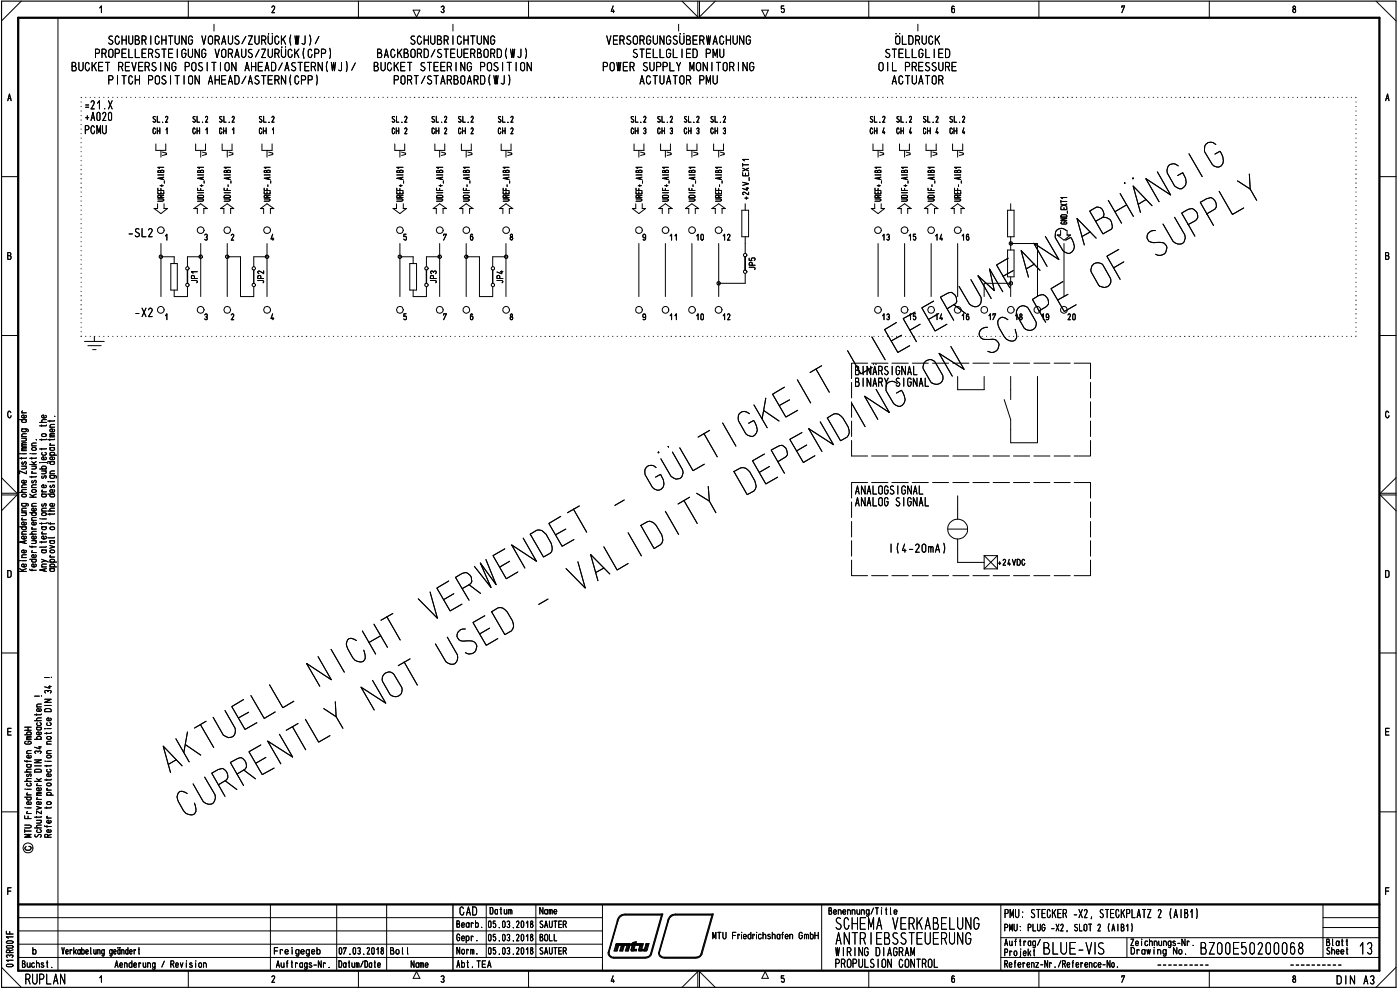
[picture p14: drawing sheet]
<svg xmlns="http://www.w3.org/2000/svg" width="420mm" height="297mm" viewBox="0 0 420 297" stroke-linecap="round" stroke-linejoin="round" font-family="sans-serif">
<defs><g id="words">
<text font-size="6" x="58.5" y="47.3">H5 H5</text>
<g font-size="5.2">
<text x="250.5" y="279">SC-11d ViKA31LU\G</text>
<text x="250.7" y="283.5">A\-H 13SST1U h\G</text>
<text x="312.9" y="286.4">3LU1-V</text>
<text x="360.1" y="286.4">3200 50200068</text>
</g>
<g font-size="4.5">
<text x="387.7" y="4">8</text>
<text x="415.7" y="30.4">A</text>
<text x="7.5" y="295.4">RUPLAN</text>
</g>
<g font-size="3.9">
<text x="28.2" y="17.4">PROPELLERSTEIGUNG VORAUS/ZURÜCKICPP)</text>
<text x="32.3" y="13.5">SCHUBRICHTUNG VORAUS/ZURÜCK(C)/</text>
<text x="113" y="17.4">BACKBORD/STEUERBORD(C)</text>
<text x="122.9" y="13.5">SCHUBRICHTUNG</text>
<text x="181.9" y="13.5">VERSORGUNGSÜBERWACHUNG</text>
<text x="189.6" y="17.4">STELLGLIED PMU</text>
<text x="265.4" y="17.4">STELLGLIED</text>
<text x="268.5" y="13.5">dLDRUCK</text>
<text x="21.3" y="21.4">BUCKET REVERSING POSITION AHEAD/ASTERN(C)/</text>
<text x="112" y="21.4">BUCKET STEERING POSITION</text>
<text x="180.7" y="21.4">POWER SUPPLY MONITORING</text>
<text x="263.5" y="21.4">OIL PRESSURE</text>
<text x="32.2" y="25.4">PITCH POSITION AHEAD/ASTERNICPP)</text>
<text x="117.9" y="25.4">PORT/STARBOARD(C)</text>
<text x="191.9" y="25.4">ACTUATOR PMU</text>
<text x="267.6" y="25.4">ACTUATOR</text>
<text x="24.9" y="32.9">.21.X</text>
<text x="25.2" y="40.3">PCMU</text>
<text x="25.3" y="36.3">+A020</text>
<text x="38.2" y="71.2">-SL201</text>
<text x="40.3" y="95.2">-X201</text>
<text x="150.7" y="94.1">0</text>
<text x="152.9" y="96.1">8</text>
<text x="261.8" y="112.6">ARSIGNAL</text>
<text x="256.5" y="116.1">BINAR</text>
<text x="268.6" y="116.1">SIGNAL</text>
<text x="256.6" y="148.4">ANALOGSIGNAL</text>
<text x="256.6" y="152">ANALOG SIGNAL</text>
<text x="267.1" y="165.9">114-20mA)</text>
<text x="137.8" y="274.7">CAD</text>
<text x="301.3" y="275.5">PMU: STECKER -X2, STECKPLATZ 2 (A1B11</text>
<text x="250.7" y="286.9">WIRING DIAGRAM</text>
<text x="250.5" y="290.4">PROPULSION CONTROL</text>
<text x="387.8" y="294.9">8</text>
<text x="401" y="295.4">DIN A3//</text>
</g>
<g font-size="3.2">
<text x="81.2" y="4">2</text>
<text x="132" y="4">3</text>
<text x="183" y="4">4</text>
<text x="228.5" y="5">V'</text>
<text x="285.2" y="4">6</text>
<text x="336.3" y="4">7</text>
<text x="2.2" y="30.4">A</text>
<text x="222.7" y="51.5">X</text>
<text x="222.7" y="57.2">-4-</text>
<text x="130.7" y="70.2">0</text>
<text x="138.6" y="70.2">0</text>
<text x="2" y="78">B</text>
<text x="132.9" y="72.2">7</text>
<text x="141" y="72.2">6</text>
<text x="415.5" y="78">B</text>
<text x="58.7" y="94.1">0</text>
<text x="130.7" y="94.1">0</text>
<text x="138.6" y="94.1">0</text>
<text x="198.6" y="94.1">0</text>
<text x="206.5" y="94.1">0</text>
<text x="214.5" y="94.1">0</text>
<text x="61.1" y="96.1">3</text>
<text x="132.9" y="96.1">7</text>
<text x="141" y="96.1">6</text>
<text x="200.7" y="96.1">11</text>
<text x="208.7" y="96.1">10</text>
<text x="216.6" y="96.1">12</text>
<text x="320.2" y="96.1">20</text>
<text x="12.2" y="125.6">0 •</text>
<text x="6.2" y="131.1">C</text>
<text x="11.6" y="126.9">..C-•-•</text>
<text x="12.3" y="131.1">C&gt;E</text>
<text x="14.7" y="128.4">C</text>
<text x="14.7" y="129.8">CU</text>
<text x="5.6" y="137.8">-</text>
<text x="6.1" y="135.4">E 0-•-•</text>
<text x="12.2" y="137.8">00</text>
<text x="6.2" y="139.5">(/)</text>
<text x="9.2" y="140.9">0 C&gt;</text>
<text x="9.3" y="142.3">c-</text>
<text x="12.2" y="143.7">(/7</text>
<text x="14.7" y="142.3">C</text>
<text x="6.2" y="146.5">C C CU</text>
<text x="6.3" y="145">O CA</text>
<text x="9.2" y="147.9">0</text>
<text x="14.1" y="145">.—</text>
<text x="6.2" y="152.1">0)C N0</text>
<text x="6.2" y="153.5">C</text>
<text x="8.7" y="154.9">'010-</text>
<text x="12.2" y="153.5">C-C</text>
<text x="5.7" y="159.1">-C7 c- 00</text>
<text x="6.2" y="161.9">0</text>
<text x="6.2" y="160.4">C-C</text>
<text x="6.3" y="157.6">O 0</text>
<text x="5.6" y="163.2">-2 0-•-•</text>
<text x="6.1" y="166">• c- 0</text>
<text x="6.2" y="167.5">C CU</text>
<text x="12.3" y="163.2">C7—•0</text>
<text x="2" y="173.4">D</text>
<text x="5.6" y="171.6">•</text>
<text x="6.2" y="170.3">0 C7 C CL</text>
<text x="8.7" y="168.8">&quot;C&gt; &gt;,CL</text>
<text x="11.6" y="171.6">-20</text>
<text x="415.5" y="173.4">D</text>
<text x="13.2" y="206.7">--4-</text>
<text x="10.8" y="213.7">CUd</text>
<text x="2" y="220.7">E</text>
<text x="7.2" y="220.6">-C7 0-•-•</text>
<text x="13.8" y="217.8">L&gt;</text>
<text x="415.5" y="220.7">E</text>
<text x="7.6" y="222.1">E.C&gt;</text>
<text x="7.8" y="226.2">C ▪ C</text>
<text x="7.8" y="227.6">CU</text>
<text x="13.7" y="227.6">0</text>
<text x="13.8" y="223.4">C</text>
<text x="7.8" y="230.8">odQ</text>
<text x="7.8" y="233.3">(17</text>
<text x="13" y="229">•—</text>
<text x="13.7" y="233.3">0</text>
<text x="10.5" y="238.8">E CL</text>
<text x="7.1" y="241.6">•0</text>
<text x="10.6" y="241.6">00</text>
<text x="415.5" y="268.6">F</text>
<text x="146.9" y="274.4">Datum</text>
<text x="161.9" y="274.4">Name</text>
<text x="248.5" y="274.5">Benennung/Title</text>
<text x="136.9" y="278.4">Bearb.</text>
<text x="146.2" y="278.5">05.03.2018</text>
<text x="161.8" y="278.5">SAUTER</text>
<text x="213.8" y="281.9">MTU Friedrichshafen GmbH</text>
<text x="301.2" y="279.5">PMU: PLUG -X2, SLOT 2 (AIB1)</text>
<text x="9.7" y="286.4">b</text>
<text x="18.5" y="286.4">Verkabelung geändert</text>
<text x="82.1" y="286.4">Freigegeb</text>
<text x="101.4" y="286.4">07.03.2018</text>
<text x="117" y="286.4">Bol l</text>
<text x="136.9" y="282.4">Gebr.</text>
<text x="137" y="286.4">Norm.</text>
<text x="146.2" y="282.4">05.03.2018</text>
<text x="146.2" y="286.4">05.03.2018</text>
<text x="161.8" y="286.4">SAUTER</text>
<text x="161.9" y="282.4">BOLL</text>
<text x="339.1" y="283.9">Zeichnungs-Nr.</text>
<text x="339.2" y="286.4">Drowing Ne.</text>
<text x="397.9" y="286.4">Sheet</text>
<text x="6.5" y="290.4">Buchst.</text>
<text x="34.4" y="290.4">Aenderung / Revision</text>
<text x="82.8" y="290.4">Auftrags-Nr.</text>
<text x="123.2" y="290.4">Name</text>
<text x="137" y="290.4">Abt.TEA</text>
<text x="301.3" y="290.4">Referenz-Nr./Reference-No.</text>
<text x="81.2" y="294.9">2</text>
<text x="132" y="294.9">3</text>
<text x="183" y="294.9">4</text>
<text x="234.1" y="294.9">5</text>
<text x="285.2" y="294.9">6</text>
<text x="336.3" y="294.9">7</text>
</g>
<g font-size="2.8">
<text x="45.6" y="36.8">SL.2</text>
<text x="45.7" y="40.3">CH 1</text>
<text x="57.6" y="36.8">SL.2</text>
<text x="57.6" y="40.3">CH 1</text>
<text x="65.6" y="36.8">SL.2</text>
<text x="65.7" y="40.3">CH 1</text>
<text x="77.6" y="36.8">SL.2</text>
<text x="77.6" y="40.3">CH 1</text>
<text x="117.5" y="36.8">SL.2</text>
<text x="117.5" y="40.3">CH 2</text>
<text x="129.4" y="36.8">SL.2</text>
<text x="129.5" y="40.3">GH 2</text>
<text x="137.4" y="36.8">SL.2</text>
<text x="137.4" y="40.3">CH 2</text>
<text x="149.3" y="36.8">SL.2</text>
<text x="149.4" y="40.3">CH 2</text>
<text x="189.2" y="36.8">SL.2</text>
<text x="189.3" y="40.3">CH 3</text>
<text x="197.2" y="36.8">SL.2</text>
<text x="197.2" y="40.3">CH 3</text>
<text x="205.1" y="36.8">SL.2</text>
<text x="205.2" y="40.3">CH 3</text>
<text x="213.1" y="36.8">SL.2</text>
<text x="213.1" y="40.3">CH 3</text>
<text x="260.9" y="36.8">SL.2</text>
<text x="260.9" y="40.3">CH 4</text>
<text x="268.9" y="36.8">SL.2</text>
<text x="268.9" y="40.3">CH 4</text>
<text x="276.9" y="36.8">SL.2</text>
<text x="276.9" y="40.3">CH 4</text>
<text x="284.9" y="36.8">SL.2</text>
<text x="284.9" y="40.3">GH 4</text>
<text x="270.4" y="51.9">rnt</text>
<text x="81.2" y="64.3" transform="rotate(-90 81.2 64.3)">*UREF-_A1131</text>
<text x="121.1" y="60.5" transform="rotate(-90 121.1 60.5)">1.1REF+_A1131</text>
<text x="152.9" y="64.3" transform="rotate(-90 152.9 64.3)">*UREF-_.A1B1</text>
<text x="270.3" y="70.2">0</text>
<text x="278.2" y="70.2">0</text>
<text x="286.2" y="70.2">0</text>
<text x="81.3" y="72.2" transform="rotate(-90 81.3 72.2)">_NO</text>
<text x="121.2" y="72.2" transform="rotate(-90 121.2 72.2)">op</text>
<text x="153" y="72.2" transform="rotate(-90 153 72.2)">0p</text>
<text x="193.2" y="72.2">9</text>
<text x="200.7" y="72.2">11</text>
<text x="208.7" y="72.2">10</text>
<text x="216.6" y="72.2">12</text>
<text x="264.4" y="72.2">13</text>
<text x="272.4" y="72.2">15</text>
<text x="280.4" y="72.2">14</text>
<text x="288.3" y="72.2">16</text>
<text x="299.3" y="169.8">+24VDC</text>
<text x="301.2" y="286.9">Projekt</text>
<text x="301.4" y="283.8">Auftrag/</text>
<text x="397.9" y="283.9">Blatt</text>
<text x="101.5" y="290.4">Datum/Date</text>
</g>
<g font-size="1.5">
<text x="14.8" y="146.5">w</text>
<text x="13.3" y="211.9">—</text>
<text x="10.2" y="216.4">22</text>
<text x="10.1" y="226.2">r&gt;</text>
<text x="7.8" y="244.3">c-N</text>
<text x="7.1" y="249.9">1-•</text>
<text x="10.2" y="251.4">CIUCC</text>
<text x="10.7" y="247.1">=0</text>
<text x="10.7" y="249.9">00</text>
<text x="2.1" y="268.6">F</text>
</g>
</g></defs>
<g fill="none" stroke="#000" stroke-width=".3">
<path d="M6.4 .3l-5.9 6M17.4 5.3v286M29.9 2.4l.5-.6v2M56.5 .3v5M107.6 .3v5M124 3h2l-1 2.1zM158.6 .3v5M204.7 .3l4.7 4.8v-4.8M209.9 .3v4.8l4.8-4.8M235.2 1.8h-.7v.9l.6-.2a.59 .59 0 0 1 .3 .8 .59 .59 0 0 1-.7 .3l-.2-.1M260.7 .3v5M311.8 .3v5"/>
<path d="M362.9 .3v5M413 .3l6 6M.5 53h5M414 53h5M48.3 73.1v15.9M48.3 77h4M60.2 77h-3.9v3M60.2 73.1v15.9M68.2 77h4v12h4v-3M68.2 73.1v15.9M80.1 77h-3.9v3M80.1 73.1v15.9"/>
<path d="M120 77h4M120 73.1v15.9M132 77h-4v3M132 73.1v15.9M139.9 77h4v12h4v-3M139.9 73.1v15.9M151.8 77h-3.9v3M151.8 73.1v15.9M191.7 73.1v15.9M199.7 73.1v15.9M207.6 73.1v15.9M215.7 73.1v15.9"/>
<path d="M223.6 73.1v2.9M263.5 73.1v15.9M271.5 73.1v15.9M279.4 73.1v15.9M287.4 73.1v15.9M303.3 73.1h8.1v15.9M319.3 73.1v15.9M56.3 86v3h-4M128 86v3h-4M223.6 82v3h-7.9M295.4 89v-4h7.9v4M.5 100.7h5"/>
<path d="M414 100.7h5M3.3 123.8a.48 .48 0 0 0-.6-.4 .48 .48 0 0 0-.4 .6v.7l.4 .6h.4l.2-.6M416.8 123.8a.48 .48 0 0 0-.6-.4 .48 .48 0 0 0-.4 .6v.7l.4 .6h.4l.3-.6M.5 148.5h4.6l-4.6 4.7M.5 143.3l4.6 4.7h-4.6M419 148.5h-4.8l4.8 4.7M419 143.3l-4.8 4.7h4.8M295.4 166.7v4M295.4 166.7h3.9M295.4 170.7h3.9M295.4 166.7l3.9 4M299.3 166.7v4"/>
<path d="M299.3 166.7l-3.9 4M.5 195.9h5M414 195.9h5M8 236.8h1.4M8.3 237.9l-.3 .4 .3 .2M.5 243.6h5M7.4 247.6h1.5l.5 .2-.1 .4-.4 .2h-1.5M7.4 244.8v.8h2M8.4 244.9v.7M9.4 250.4h-2l1.6 .4-1.6 .4h2M414 243.6h5M1.9 279.4v.8h2"/>
<path d="M2.9 279.5v.7M3.3 266.4h-1v2M5.5 275.3h175.3M5.5 279.3h175.3M81.2 271.4v19.9M101 271.4v19.9M116 271.4v19.9M145.9 271.4v15.9M160.8 271.4v15.9M180.8 271.4v19.9M246.6 271.4v19.9M300.4 271.4v19.8"/>
<path d="M397 271.4v15.9M397 278.3h17M397 275.3h17M.5 290.2l5.9 6M1.9 282.6l.4-.3h1.2l.4 .5-.3 .2h-1.4zM2 283.9l1.6-.2 .3 .4-.3 .4h-1.4l-.3-.4zM2.1 289.4l1.5-.1a.38 .38 0 0 1 .3 .4 .38 .38 0 0 1-.4 .4l-1.4-.1-.2-.3zM2.2 287.3l-.3-.4a.55 .55 0 0 1 .5-.4 .55 .55 0 0 1 .5 .4 .48 .48 0 0 1 .6-.4 .48 .48 0 0 1 .4 .5l-.3 .3M2.9 285.8v-.6a.55 .55 0 0 0-.5-.2 .55 .55 0 0 0-.5 .4v.4h2M3.9 288.1h-2l.6 .4M3.9 281.1h-2l.6 .4M3.9 285l-1 .3"/>
<path d="M5.5 287.3h175.3M5.5 283.3h175.3M29.9 293.4l.5-.6v1.9M56.5 291.3v4.9M107.6 291.3v4.9M125 291.5l1 2h-2zM158.6 291.3v4.9M204.7 296.2l4.7-4.7v4.7M209.9 296.2v-4.7l4.8 4.7M229.7 291.5l.9 2h-2zM260.7 291.3v4.9M300.4 287.3h113.6"/>
<path d="M300.4 281.3h113.6M311.8 291.3v4.9M338.2 281.3v6M362.9 291.3v4.9M419 290.2l-6 6"/>
<circle cx="223.7" cy="76.5" r=".5"/>
<circle cx="56.3" cy="85.5" r=".5"/>
<circle cx="56.3" cy="80.5" r=".5"/>
<circle cx="76.2" cy="80.6" r=".51"/>
<circle cx="76.2" cy="85.5" r=".48"/>
<circle cx="128" cy="80.6" r=".51"/>
<circle cx="128" cy="85.5" r=".48"/>
<circle cx="147.9" cy="80.5" r=".49"/>
<circle cx="147.9" cy="85.5" r=".46"/>
<circle cx="223.7" cy="81.5" r=".5"/>
<circle cx="8.4" cy="254.4" r="1.49"/>
</g>
<path d="M223.6 77v4M56.3 81v4M76.2 81v4M128 81v4M147.9 81v4M135.9 271.4v19.9" fill="none" stroke="#000" stroke-width=".42"/>
<path d="M.5 .3h418.5v295.9h-418.5z" fill="none" stroke="#000" stroke-width=".34"/>
<path d="M5.5 5.3h408.5v286h-408.5zM5.5 271.4h408.5" fill="none" stroke="#000" stroke-width=".68"/>
<path d="M7.6 236.8h.1M7.8 222.4l-.4 .4v.2l.4 .3 1.6-.2-.2-.6-.8-.1v.4M8 236.8h1.4M8.3 237.9l-.3 .4 .3 .2M9 234.9l.4 .2v.5l-.3 .2-.9-.1-.2-.2 .2-.5M7.4 247.6h1.5l.5 .2-.1 .4-.4 .2h-1.5M7.4 244.8v.8h2M8.4 244.9v.7M9.4 250.4h-2l1.6 .4-1.6 .4h2" fill="none" stroke="#000" stroke-width=".3"/>
<g fill="none" stroke="#000" stroke-width=".3">
<path d="M10.4 208.9h1.4M12 216.8l.4 .4-.3 .5h-.8l-.3-.4 .2-.4M7.6 236.8h.1M7.8 222.4l-.4 .4v.2l.4 .3 1.6-.2-.2-.6-.8-.1v.4M9 234.9l.4 .2v.5l-.3 .2-.9-.1-.2-.2 .2-.5M10.4 234.4h2M11 233.6l1 .8M11.2 235.1l-.2 .3 .3 .3M12.4 233.6l-.8 .4M11 242l1.4 .4-1.4 .4M11 244.9v.5M12.4 247.6h-1.3l-.1 .5 .4 .3"/>
<path d="M12.4 244.9l-.1 .3h-1.9M12.4 243.3v.9l-1.4-.9v.9"/>
</g>
<path d="M10.4 208.9h1.4M12 216.8l.4 .4-.3 .5h-.8l-.3-.4 .2-.4M12.5 208.9h.1M10.4 234.4h2M11 233.6l1 .8M11.2 235.1l-.2 .3 .3 .3M12.4 233.6l-.8 .4M11 242l1.4 .4-1.4 .4M11 244.9v.5M12.4 247.6h-1.3l-.1 .5 .4 .3M12.4 244.9l-.1 .3h-1.9M12.4 243.3v.9l-1.4-.9v.9" fill="none" stroke="#000" stroke-width=".3"/>
<path d="M12.5 208.9h.1M13.4 209.8h2l-2 .9h2M13.4 203.3h1.4M13.7 207.9l-.3-.3 .2-.4h.5l.3 .3 .3-.3 .6 .1 .1 .3-.3 .3M14.1 235.1l1.1-.1 .2 .5-1 .3-.4-.3zM13.4 247.7l.1 .3h1.9M14 245.4h1.4M14.1 247.7v.5M14.3 244.9l-.3 .1 .3 .4M15.1 249l.3 .4-.5 .4-.8-.2v-.5l.6-.2v.9M15.1 246.2l.3 .4-.5 .4-.8-.2v-.5l.6-.2v.9" fill="none" stroke="#000" stroke-width=".3"/>
<path d="M13.4 209.8h2l-2 .9h2M13.4 203.3h1.4M13.7 207.9l-.3-.3 .2-.4h.5l.3 .3 .3-.3 .6 .1 .1 .3-.3 .3M15.5 203.3h.1M14.1 235.1l1.1-.1 .2 .5-1 .3-.4-.3zM13.4 247.7l.1 .3h1.9M14 245.4h1.4M14.1 247.7v.5M14.3 244.9l-.3 .1 .3 .4M15.1 249l.3 .4-.5 .4-.8-.2v-.5l.6-.2v.9M15.1 246.2l.3 .4-.5 .4-.8-.2v-.5l.6-.2v.9" fill="none" stroke="#000" stroke-width=".3"/>
<g fill="none" stroke="#000" stroke-width=".3">
<path d="M64.2 7.3v2M135.9 7.3v2M203.7 7.3v2M275.5 7.3v2M35.2 29.2h.1M36.5 29.2h.1M37.9 29.2h.1M39.2 29.2h.1M40.6 29.2h.1M42 29.2h.1M43.3 29.2h.1M44.7 29.2h.1"/>
<path d="M46 29.2h.1M47.4 29.2h.1M48.6 29.2h.2M50 29.2h.2M51.3 29.2h.2M52.7 29.2h.2M54.1 29.2h.1M55.4 29.2h.1M56.8 29.2h.1M58.1 29.2h.1M59.5 29.2h.1M60.8 29.2h.1"/>
<path d="M62.2 29.2h.1M63.5 29.2h.1M64.9 29.2h.1M66.3 29.2h.1M67.6 29.2h.1M69 29.2h.1M70.3 29.2h.1M71.7 29.2h.1M73 29.2h.1M74.4 29.2h.1M75.7 29.2h.1M77.1 29.2h.1"/>
<path d="M78.4 29.2h.1M79.8 29.2h.1M81.2 29.2h.1M82.5 29.2h.1M83.9 29.2h.1M85.2 29.2h.1M86.5 29.2h.2M87.8 29.2h.2M89.2 29.2h.2M90.6 29.2h.1M91.9 29.2h.2M93.3 29.2h.1"/>
<path d="M94.6 29.2h.1M96 29.2h.1M97.3 29.2h.1M98.7 29.2h.1M100 29.2h.1M101.4 29.2h.1M102.7 29.2h.1M104.1 29.2h.1M105.5 29.2h.1M106.8 29.2h.1M108.2 29.2h.1M109.5 29.2h.1"/>
<path d="M110.9 29.2h.1M112.2 29.2h.1M113.6 29.2h.1M114.9 29.2h.1M116.3 29.2h.1M117.6 29.2h.1M119 29.2h.1M120.4 29.2h.1M121.7 29.2h.1M123.1 29.2h.1M124.3 29.2h.2M125.7 29.2h.2"/>
<path d="M127 29.2h.2M128.4 29.2h.2M129.8 29.2h.1M131.1 29.2h.2M132.5 29.2h.1M133.8 29.2h.1M135.2 29.2h.1M136.5 29.2h.1M137.9 29.2h.1M139.2 29.2h.1M140.6 29.2h.1M141.9 29.2h.1"/>
<path d="M143.3 29.2h.1M144.7 29.2h.1M146 29.2h.1M147.4 29.2h.1M148.7 29.2h.1M150.1 29.2h.1M151.4 29.2h.1M152.8 29.2h.1M154.1 29.2h.1M155.5 29.2h.1M156.8 29.2h.1M158.2 29.2h.1"/>
<path d="M159.6 29.2h.1M160.9 29.2h.1M162.3 29.2h.1M163.5 29.2h.2M164.9 29.2h.2M166.2 29.2h.2M167.6 29.2h.2M169 29.2h.1M170.3 29.2h.1M171.7 29.2h.1M173 29.2h.1M174.4 29.2h.1"/>
<path d="M175.7 29.2h.1M177.1 29.2h.1M178.4 29.2h.1M179.8 29.2h.1M181.1 29.2h.1M182.5 29.2h.1M183.9 29.2h.1M185.2 29.2h.1M186.6 29.2h.1M187.9 29.2h.1M189.3 29.2h.1M190.6 29.2h.1"/>
<path d="M192 29.2h.1M193.3 29.2h.1M194.7 29.2h.1M196 29.2h.1M197.4 29.2h.1M198.8 29.2h.1M200.1 29.2h.1M201.4 29.2h.1M202.7 29.2h.2M204.1 29.2h.2M205.4 29.2h.2M206.8 29.2h.2"/>
<path d="M208.2 29.2h.1M209.5 29.2h.1M210.9 29.2h.1M212.2 29.2h.1M213.6 29.2h.1M214.9 29.2h.1M216.3 29.2h.1M217.6 29.2h.1M219 29.2h.1M220.3 29.2h.1M221.7 29.2h.1M223.1 29.2h.1"/>
<path d="M224.4 29.2h.1M225.8 29.2h.1M227.1 29.2h.1M228.5 29.2h.1M229.8 29.2h.1M231.2 29.2h.1M232.5 29.2h.1M233.9 29.2h.1M235.2 29.2h.1M236.6 29.2h.1M238 29.2h.1M239.2 29.2h.2"/>
<path d="M240.6 29.2h.1M241.9 29.2h.2M243.3 29.2h.2M244.6 29.2h.2M246 29.2h.1M247.4 29.2h.1M248.7 29.2h.1M250.1 29.2h.1M251.4 29.2h.1M252.8 29.2h.1M254.1 29.2h.1M255.5 29.2h.1"/>
<path d="M256.8 29.2h.1M258.2 29.2h.1M259.5 29.2h.1M260.9 29.2h.1M262.3 29.2h.1M263.6 29.2h.1M265 29.2h.1M266.3 29.2h.1M267.7 29.2h.1M269 29.2h.1M270.4 29.2h.1M271.7 29.2h.1"/>
<path d="M273.1 29.2h.1M274.4 29.2h.1M275.8 29.2h.1M277.1 29.2h.1M278.4 29.2h.2M279.8 29.2h.2M281.1 29.2h.2M282.5 29.2h.2M283.8 29.2h.1M285.2 29.2h.1M286.6 29.2h.1M287.9 29.2h.1"/>
<path d="M289.3 29.2h.1M290.6 29.2h.1M292 29.2h.1M293.3 29.2h.1M294.7 29.2h.1M296 29.2h.1M297.4 29.2h.1M298.7 29.2h.1M300.1 29.2h.1M301.5 29.2h.1M302.8 29.2h.1M304.2 29.2h.1"/>
<path d="M305.5 29.2h.1M306.9 29.2h.1M308.2 29.2h.1M309.6 29.2h.1M310.9 29.2h.1M312.3 29.2h.1M313.6 29.2h.1M315 29.2h.1M316.3 29.2h.1M317.6 29.2h.2M319 29.2h.2M320.3 29.2h.2"/>
<path d="M321.7 29.2h.2M323 29.2h.1M324.4 29.2h.1M325.8 29.2h.1M327.1 29.2h.1M328.5 29.2h.1M329.8 29.2h.1M331.2 29.2h.1M332.5 29.2h.1M333.9 29.2h.1M335.2 29.2h.1M336.6 29.2h.1"/>
<path d="M337.9 29.2h.1M339.3 29.2h.1M340.7 29.2h.1M342 29.2h.1M343.4 29.2h.1M344.7 29.2h.1M346.1 29.2h.1M347.4 29.2h.1M348.8 29.2h.1M350.1 29.2h.1M351.5 29.2h.1M352.8 29.2h.1"/>
<path d="M354.1 29.2h.2M355.5 29.2h.1M356.8 29.2h.2M358.2 29.2h.2M359.5 29.2h.2M360.9 29.2h.1M362.2 29.2h.1M363.6 29.2h.1M365 29.2h.1M366.3 29.2h.1M367.7 29.2h.1M369 29.2h.1"/>
<path d="M370.4 29.2h.1M371.7 29.2h.1M373.1 29.2h.1M374.4 29.2h.1M375.8 29.2h.1M377.1 29.2h.1M378.5 29.2h.1M379.9 29.2h.1M381.2 29.2h.1M382.6 29.2h.1M383.9 29.2h.1M385.3 29.2h.1"/>
<path d="M386.6 29.2h.1M388 29.2h.1M389.3 29.2h.1M390.7 29.2h.1M392 29.2h.1M393.3 29.2h.2M394.7 29.2h.1M396 29.2h.2M397.4 29.2h.2M398.7 29.2h.1M400.1 29.2h.1M401.4 29.2h.1"/>
<path d="M402.8 29.2h.1M404.2 29.2h.1M405.5 29.2h.1M406.9 29.2l.1 .1M407 30.6h.1M407 31.9v.1M407 33.3v.1M407 34.6v.1M407 36v.1M407 37.3v.1M407 38.7v.1M24.3 42.8h.1"/>
<path d="M24.3 44.1v.1M24.3 45.5v.1M24.3 46.8v.1M24.3 48.2v.1M24.3 49.5v.1M24.3 50.8v.2M24.3 52.2v.1M24.3 53.5v.2M24.3 54.9v.1M24.3 56.2v.2M24.3 57.6v.1M24.3 58.9v.1"/>
<path d="M46.8 43.2v1.9h2.9v-1.9M47.4 59.7l1.7 .2v.2l-.4 .3h-1.3M47.4 57.5v.7h1.7v-.7M47.4 56.5v.6h1.7M47.4 52.5h1.7M48 55.7h1M48.2 51.3l-.7-.1-.1 .5h1.7v-.6l-.9 .1v.5M48.3 59.3l-.1-.6-.8 .1v.5h1.7M48.3 45.1v2.1M48.3 56.6v.5M48.3 57.6v.6M48.6 55.5v.5"/>
<path d="M48.6 53.3v.5M48.7 45.6l1.3 .5-.1 .3-1.2 .3M49.1 53.2l-1.7 .3 1.7 .3M49.1 50.2h-1.7l.5 .3M49.1 58.6l-.8 .2M49.3 54.3v.6M59.3 59.7h1.6l.2 .2-.4 .5h-1.4M59.3 58.8l.3-.2h1.1l.4 .2v.5h-1.8zM59.3 56.5v.6h1.8M59.3 52.5h1.8M59.3 57.8h1.8M60.1 55.7h.8"/>
<path d="M60.2 51.3l-.8-.1-.1 .5h1.8v-.6l-.9 .1v.5M60.2 56.6v.5M60.5 55.5v.5M60.6 53.3v.5M61.1 53.2l-1.8 .3 1.8 .3M61.1 50.2h-1.8l.6 .3M61.3 54.3v.6M67.3 59.7h1.6a.35 .35 0 0 1 .2 .4 .35 .35 0 0 1-.4 .3h-1.4M67.3 58.8l.3-.2h1.2l.3 .2v.5h-1.8zM67.3 56.5v.6h1.8M67.3 52.5h1.8M67.3 57.8h1.8"/>
<path d="M68.1 51.3l-.7-.1-.1 .5h1.8v-.5l-.8-.1-.2 .6M68.2 56.6v.5M68.5 55.5v.5M68.5 53.3v.5M69.1 53.2l-1.8 .3 1.8 .3M69.1 50.2h-1.8l.6 .3M69.3 54.3v.6M78.6 43.2v1.9h3.1v-1.9M80.1 45.1v2.1M80.6 45.6l1.3 .5-.2 .3-1.1 .3M118.5 43.2v1.9h3v-1.9M120 45.1v2.1"/>
<path d="M120.5 45.6l1 .3M121.5 46.4l-1 .3M121.5 45.9a.25 .25 0 0 1 .3 .2 .25 .25 0 0 1-.3 .3M130.5 43.2v1.9h3v-1.9M131 59.7h1.6l.3 .2-.4 .5h-1.5M131 58.8l.4-.2h1.1l.4 .2v.5h-1.9zM131 56.5v.6h1.9M131 52.5h1.9M131 57.8h1.9M131.8 55.7h.9M131.9 51.3l-.8-.1-.1 .5h1.9v-.5l-.7-.1-.3 .2v.4M132 45.1v2.1"/>
<path d="M132 56.6v.5M132.2 55.5v.5M132.3 53.3v.5M132.5 45.6l1.2 .5-.1 .3-1.1 .3M132.9 53.2l-1.9 .3 1.9 .3M132.9 50.2h-1.9l.6 .3M133.1 54.3v.6M138.5 43.2v1.9h2.9v-1.9M139.1 59.7h1.5l.2 .2-.4 .5h-1.3M139.1 58.8l1.4-.2 .3 .2v.5h-1.7zM139.1 56.5v.6h1.7M139.1 52.5h1.7"/>
<path d="M139.1 57.8h1.7M139.8 51.3l-.7-.1v.5h1.7v-.5l-.8-.1-.2 .6M139.9 45.1v2.1M139.9 56.6v.5M140.2 55.5v.5M140.3 53.3v.5M140.4 45.6l1.3 .5-.2 .3-1.1 .3M140.8 53.2l-1.7 .3 1.7 .3M140.8 50.2h-1.7l.5 .3M141 54.3v.6M150.4 43.2v1.9h3v-1.9M151.8 45.1v2.1"/>
<path d="M152.4 45.6l1.2 .5-.1 .3-1.1 .3M190.3 43.2v1.9h3v-1.9M190.9 59.7h1.5l.3 .2-.5 .5h-1.3M190.9 57.5v.7h1.8v-.7M190.9 56.5v.6h1.8M190.9 52.5h1.8M191.6 55.7h.9M191.6 51.3l-.7-.1v.5h1.8v-.5l-.9-.1-.2 .6M191.7 59.3l-.1-.7-.7 .2v.5h1.8M191.7 45.1v2.1M191.7 56.6v.5M191.7 57.6v.6"/>
<path d="M192 55.5v.5M192.1 53.3v.5M192.2 45.6l1.3 .5-.2 .3-1.1 .3M192.7 53.2l-1.8 .3 1.8 .3M192.7 50.2h-1.8l.5 .3M192.7 58.6l-1 .2M192.8 54.3v.6M198.2 43.2v1.9h3v-1.9M198.8 59.7l1.8 .2v.2l-.4 .3h-1.4M198.8 58.8l1.5-.2 .3 .2v.5h-1.8zM198.8 56.5v.6h1.8M198.8 52.5h1.8"/>
<path d="M198.8 57.8h1.8M199.5 55.7h.9M199.6 51.3l-.8-.1v.5h1.8v-.5l-.4-.1-.5 .1-.1 .5M199.7 45.1v2.1M199.7 56.6v.5M200 53.3v.5M200 55.5v.5M200.2 45.6l1.3 .5-.1 .3-1.2 .3M200.6 53.2l-1.8 .3 1.8 .3M200.6 50.2h-1.8l.5 .3M200.8 54.3v.6M206.2 43.2v1.9h3v-1.9"/>
<path d="M206.8 59.7l1.8 .2v.2l-.4 .3h-1.4M206.8 58.8l.3-.2h1.1l.4 .2v.5h-1.8zM206.8 56.5v.6h1.8M206.8 52.5h1.8M206.8 57.8h1.8M207.6 51.3l-.7-.1-.1 .5h1.8v-.5l-.6-.1-.4 .2v.4M207.6 45.1v2.1M207.6 56.6v.5M208 55.5v.5M208.1 53.3v.5M208.2 45.6l1.2 .5-.1 .3-1.1 .3M208.6 53.2l-1.8 .3 1.8 .3"/>
<path d="M208.6 50.2h-1.8l.5 .3M208.7 54.3v.6M214.2 43.2v1.9h2.9v-1.9M214.8 59.7l1.7 .2v.2l-.4 .3h-1.3M214.8 57.5v.7h1.7v-.7M214.8 56.5v.6h1.7M214.8 52.5h1.7M215.6 51.3l-.8-.1v.5h1.7v-.6l-.9 .1v.5M215.7 59.3l-.1-.6-.8 .1v.5h1.7M215.7 45.1v2.1M215.7 56.6v.5M215.7 57.6v.6"/>
<path d="M215.9 55.5v.5M216 53.3v.5M216.2 45.6l1.2 .5-.1 .3-1.1 .3M216.5 53.2l-1.7 .3 1.7 .3M216.5 50.2h-1.7l.5 .3M216.5 58.6l-.8 .2M216.7 54.3v.6M222.9 51.8v.9h1.8v-.9M223.6 59.4h.9M223.7 52v.7M224 59.1v.7M224.7 57.7v.7l-1.6-.7-.2 .1v.5l.3 .1"/>
<path d="M224.7 47.8h-1.8l.5 .5M224.8 53.3v.9M262 43.2v1.9h3v-1.9M262.6 59.7l1.8 .2v.2l-.5 .3h-1.3M262.6 57.5v.7h1.8v-.7M262.6 56.5v.6h1.8M262.6 52.5h1.8M263.3 55.7h.9M263.4 51.3l-.7-.1-.1 .5h1.8v-.6l-1 .1v.5M263.5 59.3l-.2-.7-.7 .2v.5h1.8M263.5 45.1v2.1M263.5 56.6v.5"/>
<path d="M263.5 57.6v.6M263.8 55.5v.5M263.9 53.3v.5M264 45.6l1.2 .5-.1 .3-1.1 .3M264.4 53.2l-1.8 .3 1.8 .3M264.4 50.2h-1.8l.5 .3M264.4 58.6l-.9 .2M264.5 54.3v.6M270 43.2v1.9h2.9v-1.9M270.6 59.7h1.6l.1 .2v.2l-.4 .3h-1.3M270.6 58.8l.3-.2h1.1l.3 .2v.5h-1.7zM270.6 56.5v.6h1.7"/>
<path d="M270.6 57.8h1.7M271.3 55.7h.9M271.5 45.1v2.1M271.5 56.6v.5M271.7 55.5v.5M271.8 53.3v.5M272 45.6l1.2 .4-.1 .4-1.1 .3M272.3 53.2l-1.7 .3 1.7 .3M272.5 54.3v.6M277.9 43.2v1.9h3.1v-1.9M278.5 59.7h1.6l.3 .2-.4 .5h-1.5M278.5 58.8l.3-.2h1.2l.4 .2v.5h-1.9z"/>
<path d="M278.5 56.5v.6h1.9M278.5 52.5h1.9M278.5 57.8h1.9M279.4 51.3l-.8-.1-.1 .5h1.9v-.5l-.9-.1-.1 .6M279.4 45.1v2.1M279.4 56.6v.5M279.7 55.5v.5M279.8 53.3v.5M280 45.6l1 .3a.25 .25 0 0 1 .2 .2 .25 .25 0 0 1-.2 .3l-1 .3M280.4 53.2l-1.9 .3 1.9 .3M280.4 50.2h-1.9l.6 .3M280.5 54.3v.6"/>
<path d="M285.9 43.2v1.9h3v-1.9M286.5 59.7h1.6l.2 .2-.4 .5h-1.4M286.5 57.5v.7h1.8v-.7M286.5 56.5v.6h1.8M286.5 52.5h1.8M287.3 51.3l-.7-.1-.1 .5h1.8v-.5l-.8-.1-.2 .6M287.4 59.3l-.1-.6h-.7l-.1 .6h1.8M287.4 45.1v2.1M287.4 56.6v.5M287.4 57.6v.6M287.7 55.5v.5M287.7 53.3v.5"/>
<path d="M287.9 45.6l1.3 .5-.2 .3-1.1 .3M288.3 53.2l-1.8 .3 1.8 .3M288.3 50.2h-1.8l.6 .3M288.3 58.6l-.9 .2M288.5 54.3v.6M320.2 59.3h-1.8l.5 .3M336.2 58.1l3.9 6.8M337.5 54.9h.1M340.1 53.4l-.1 .3 .1-.2h-.1M344 59.9l-2.4 1.4M347.3 51.6l4 6.9-7.4-4.9 4 6.9M353.6 49.8a1.98 1.98 0 0 0-2.6-.4 1.98 1.98 0 0 0-.7 2.5l2.2 3.9a1.89 1.89 0 0 0 3.3-.3 4.3 4.3 0 0 0-.8-3.7l-1.6 .9"/>
<path d="M356.8 46.1l4 6.9M364.9 43.3a2.03 2.03 0 0 0-2.6-.3 2.03 2.03 0 0 0-.8 2.5l2.3 3.8a1.82 1.82 0 0 0 2.1 .8 1.82 1.82 0 0 0 1.3-1.8l-.2-1.2-.9-1.7-1.5 .8M365.9 57.4l4 6.9 3.4-1.9M374.9 52.2l.3 4.5-3.8-2.4M375.2 56.7l1.9 3.4M407 40v.1M407 41.4v.1M407 42.8h.1M407 44.1v.1M407 45.5v.1M407 46.8v.1M407 48.2v.1"/>
<path d="M407 49.5v.1M407 50.8v.2M407 52.2v.1M407 53.5v.2M407 54.9v.1M407 56.2v.2M407 57.6v.1M407 58.9v.1M24.3 60.3v.1M24.3 61.6v.1M24.3 63v.1M24.3 64.3v.1"/>
<path d="M24.3 65.7v.1M24.3 67.1h.1M24.3 68.4v.1M24.3 69.8h.1M24.3 71.1v.1M24.3 72.5v.1M24.3 73.8v.1M24.3 75.2v.1M24.3 76.5v.1M24.3 77.9v.1M24.3 79.2v.1M47.3 61.1v1.5h-1l2 1.5 1.9-1.5h-1v-1.5"/>
<path d="M51.3 79.1h1.9v7.9h-1.9zM52.3 77v2.1M59.2 64.1v-1.5h-1l2-1.5 2 1.5h-1v1.5M61.4 70.5l.3-.2 .4 .1 .1 .5-.4 .3 .3 .1 .1 .6-.4 .2-.4-.3M67.2 64.1v-1.5h-1l2-1.5 1.9 1.5h-.9v1.5M69.4 70.6l.3-.3 .4 .1v.5l-.7 1.2h.7M119 61.1v1.5h-1l2 1.5 2-1.5h-1v-1.5M123 79.1h2v7.9h-2zM124 77v2.1M130.9 64.1v-1.5h-.9l2-1.5 2 1.5h-1v1.5M138.9 64.1v-1.5h-.9l1.9-1.5 2 1.5h-1v1.5M190.8 61.1v1.5h-1l1.9 1.5 2.1-1.5h-1.1v-1.5"/>
<path d="M198.8 64.1v-1.5h-1.1l2-1.5 2 1.5h-1v1.5M206.7 64.1v-1.5h-1l1.9-1.5 2.1 1.5h-1v1.5M214.7 64.1v-1.5h-1l2-1.5 1.9 1.5h-.9v1.5M222.6 63.1h2.1v7.9h-2.1zM223.6 61.1v2M223.6 71v2.1M224.8 77.5v.6h.9l-.1-.6 .8-.1 .2 .2-.2 .5M225.8 79.6v-.5a.47 .47 0 0 0-.5-.4 .47 .47 0 0 0-.5 .4v.5h1.8M262.5 61.1v1.5h-1l2 1.5 2-1.5h-1v-1.5M270.5 64.1v-1.5h-1l2-1.5 1.9 1.5h-1v1.5M278.4 64.1v-1.5h-1l2-1.5 2.1 1.5h-1v1.5M286.4 64.1v-1.5h-.9l1.9-1.5 2 1.5h-1v1.5"/>
<path d="M302.4 75h1.9v8.1h-1.9zM302.4 63.1h1.9v7.9h-1.9zM302.6 77.5l-3.5 2 4 6.9M303.3 61.1v2M303.3 71v4M310.4 79.2l-2.4 1.5M313.7 71l4.1 6.9-7.5-4.9 3.9 6.9M318.3 69.1v1.4h-1l2 1.6 2-1.6h-1v-1.4M318.4 65.4h1.8l-1.8 .7h1.8M318.4 62.2v.7h1.8v-.7M318.4 61.2l1.8 .7M318.4 60.1v.7"/>
<path d="M318.4 60.5h1.8M318.5 64.6l1.3-.2 .4 .2v.5h-1.8zM318.7 66.5l-.3 .4 .1 .2 1.4 .1 .3-.2-.5-.5h-.4v.4M319.3 62.3v.6M320.1 69.2a2.03 2.03 0 0 0-2.6-.4 2.03 2.03 0 0 0-.8 2.5l2.3 3.9a1.88 1.88 0 0 0 2.1 .8 1.88 1.88 0 0 0 1.4-1.9l-.3-1.2-.8-1.7-1.6 .9M320.2 61.2l-1.8 .7M320.3 63.3v.7M327.2 69.6l-2.5 1.4M327.7 79.8a2.13 2.13 0 0 1 3.3-.3l2.3 4.1a2.09 2.09 0 0 1-1 2.4 2.09 2.09 0 0 1-2.6-.4l-2.3-4.1v-.5zM329 71.5l-5.8-6 2.2 8M330.8 65.3a1.98 1.98 0 0 0 .2-2.2 1.98 1.98 0 0 0-1.9-1l-2.1 1.2 4 6.9 2.5-1.5a2.43 2.43 0 0 0-.2-2.5 2.43 2.43 0 0 0-2.5-.9l-2 1.1M332.6 60.1l4 6.9"/>
<path d="M335.7 74.8l-3.5 2.1 4 6.9M337.3 78.6l-3.1 1.7M338.1 61.5l-3.5 2M345.7 61.7l-5.6-5.9 2.2 8M346.8 69.2a1.87 1.87 0 0 0-2.5 1.4 1.87 1.87 0 0 0 1.9 2.2l1.2-.1a2.03 2.03 0 0 1 2.5 .9 2.03 2.03 0 0 1-.4 2.5 2.36 2.36 0 0 1-2.7 .2M352.5 65.2l3.1 5.2a1.91 1.91 0 0 1-.4 2.4 1.91 1.91 0 0 1-2.4 .2l-.7-.5-3.1-5.3M356.6 67.4l2-1.1a2.02 2.02 0 0 0 .5-2.7 2.02 2.02 0 0 0-2.5-.8l-2 1.1 4 7M362.2 64.2l2-1.2a2.09 2.09 0 0 0 .8-2.1 2.09 2.09 0 0 0-1.6-1.6l-1.2 .3-2 1.1 4 6.9M407 60.3v.1M407 61.6v.1M407 63v.1M407 64.3v.1"/>
<path d="M407 65.7v.1M407 67.1h.1M407 68.4v.1M407 69.8h.1M407 71.1v.1M407 72.5v.1M407 73.8v.1M407 75.2v.1M407 76.5v.1M407 77.9v.1M407 79.2v.1M24.3 80.6v.1"/>
<path d="M24.3 82h.1M24.3 83.3v.1M24.3 84.7v.1M24.3 86v.1M24.3 87.4v.1M24.3 88.6v.2M24.3 90v.2M24.3 91.4v.1M24.3 92.7v.2M24.3 94.1v.1M24.3 95.4v.1M24.3 96.8v.1"/>
<path d="M24.3 98.1v.1M24.3 99.5v.1M52.3 87v2M57.4 84.2h1.5l.3 .2-.1 .4M58.4 83.6v-.5a.5 .5 0 0 0-.4-.5 .5 .5 0 0 0-.6 .3v.7h1.8M59.2 81.5h-1.8l.6 .5M69.4 94.5l.3-.4 .4 .3v.5l-.7 1h.7M77.3 84.2h1.5l.3 .1-.1 .5M78.3 83.6v-.7a.5 .5 0 0 0-.6-.3 .5 .5 0 0 0-.4 .5v.5h1.8M79.1 81.3v.8l-1-.7a.41 .41 0 0 0-.5 0 .41 .41 0 0 0-.2 .5l.3 .2M81.8 94.1l-.5 1.5h.9M81.9 95.2v.7"/>
<path d="M121.9 94.1h-.7v.9l.7-.1 .1 .8-.3 .2-.5-.2M124 87v2M129.2 84.2h1.4l.3 .1-.1 .5M129.5 82.1l-.3-.4a.47 .47 0 0 1 .4-.4 .47 .47 0 0 1 .5 .4l.2-.3h.5l.1 .4-.2 .3M130.1 83.6v-.7a.5 .5 0 0 0-.5-.3 .5 .5 0 0 0-.4 .5v.5h1.7M149.1 84.2h1.5l.3 .2-.2 .4M150 83.6l-.1-.9h-.7l-.1 .9h1.8M150.2 81.5h.7M150.6 81.3v.8l-1.5-.5M193.8 94.9l-.2 .3h-.5l-.2-.6a.42 .42 0 0 1 .4-.5 .42 .42 0 0 1 .5 .5l-.1 1.2-.3 .1-.4-.1M224.8 80.2h1.5l.3 .2-.2 .5M264.9 94.7l.4-.6v1.8"/>
<path d="M266.1 94.5l.3-.3a.43 .43 0 0 1 .5 .4 .43 .43 0 0 1-.3 .5 .43 .43 0 0 1 .3 .5 .43 .43 0 0 1-.5 .3l-.3-.2M269 96.8l-3.5 2.1 4 6.8 3.5-2M272.8 94.7l.5-.6v1.8M274.6 93.6l-3.5 2 3.9 6.9M274.8 94.1h-.7v.9l.2-.1a.54 .54 0 0 1 .6 .4 .54 .54 0 0 1-.3 .6h-.3l-.2-.2M276.1 97.3l-3 1.8M280.2 90.3l-3.6 2.1 4 6.9 3.6-2M280.8 94.7l.4-.6v1.8M281.7 94.1l-3 1.7M282.6 94.1l-.5 1.5h.7M282.7 95.2v.7M284.3 92.6l2.5-1.5a2.36 2.36 0 0 0-1.3-3.4l-1.2 .4-2.1 1.1 4 6.9"/>
<path d="M286.3 91.4l3.5 2.7M288.8 94.7l.4-.6v1.8M290.7 94.4l-.3-.3-.2 .1-.2 .5 .1 1.1 .5 .1 .1-1-.4-.1-.3 .4M291.4 83.9l3 5.3a2.03 2.03 0 0 1-.8 2.6 2.03 2.03 0 0 1-2.6-.5l-3.2-5.4M296.4 98.2a1.91 1.91 0 0 0-2.3 1.2 1.91 1.91 0 0 0 .9 2.4l2.1 .1a2 2 0 0 1 2.6 1.1 2 2 0 0 1-1.2 2.6 2.12 2.12 0 0 1-2-.2M296.8 94.7l.4-.6v1.8M298 94.6v-.5h.8l-.8 1.8M300.9 87.5l-3.9-6.8 1.4 6.5-4.9-4.5 4 6.9M302.5 95.9a1.69 1.69 0 0 0-2.3-.5 1.69 1.69 0 0 0-.6 2.3 7.3 7.3 0 0 0 3.2 4.5 1.57 1.57 0 0 0 2.3-.9v-.9l-.4-1.6M303.3 83.1v1.9M304.1 81.2l-3.1 1.7M304.8 94.7l.4-.6v1.8"/>
<path d="M305.7 92.3a1.87 1.87 0 0 1 2.9 .2l2.3 3.9a2.04 2.04 0 0 1-.9 2.5 2.04 2.04 0 0 1-2.6-.4l-2.3-4a2.26 2.26 0 0 1 .6-2.2zM306.2 94.2a.54 .54 0 0 0 .4 .9l.2 .5-.3 .3-.4-.1a.96 .96 0 0 1 .6-1.1l-.2-.5zM311.8 93.3l2-1.2a2.02 2.02 0 0 0 .6-2.6 2.02 2.02 0 0 0-2.6-.9l-2 1.2 4 6.9M312.1 81.1l-5.6-5.9 2.2 7.9M312.7 94.7l.4-.6v1.8M314.7 94.9l-.1 .3h-.5v-1h.5l.1 1.3-.2 .4-.5-.1M319 84.5l-3.6 2.1 4 6.9 3.6-2.1M320.5 88.3l-3 1.7M407 80.6v.1M407 82h.1M407 83.3v.1M407 84.7v.1"/>
<path d="M407 86v.1M407 87.4v.1M407 88.6v.2M407 90v.2M407 91.4v.1M407 92.7v.2M407 94.1v.1M407 95.4v.1M407 96.8v.1M407 98.1v.1M407 99.5v.1M24.3 100.8l.1 .1"/>
<path d="M25.4 102.4h5.9M25.7 100.9h.1M26.4 103.7h4M27.1 100.9h.1M27.8 104.9h1M28.3 100.9v1.5M28.4 100.9h.1M29.8 100.9h.1M31.1 100.9h.1M32.5 100.9h.1M33.8 100.9h.1M35.2 100.9h.1"/>
<path d="M36.5 100.9h.1M37.9 100.9h.1M39.2 100.9h.1M40.6 100.9h.1M42 100.9h.1M43.3 100.9h.1M44.7 100.9h.1M46 100.9h.1M47.4 100.9h.1M48.6 100.9h.2M50 100.9h.2M51.3 100.9h.2"/>
<path d="M52.7 100.9h.2M54.1 100.9h.1M55.4 100.9h.1M56.8 100.9h.1M58.1 100.9h.1M59.5 100.9h.1M60.8 100.9h.1M62.2 100.9h.1M63.5 100.9h.1M64.9 100.9h.1M66.3 100.9h.1M67.6 100.9h.1"/>
<path d="M69 100.9h.1M70.3 100.9h.1M71.7 100.9h.1M73 100.9h.1M74.4 100.9h.1M75.7 100.9h.1M77.1 100.9h.1M78.4 100.9h.1M79.8 100.9h.1M81.2 100.9h.1M82.5 100.9h.1M83.9 100.9h.1"/>
<path d="M85.2 100.9h.1M86.5 100.9h.2M87.8 100.9h.2M89.2 100.9h.2M90.6 100.9h.1M91.9 100.9h.2M93.3 100.9h.1M94.6 100.9h.1M96 100.9h.1M97.3 100.9h.1M98.7 100.9h.1M100 100.9h.1"/>
<path d="M101.4 100.9h.1M102.7 100.9h.1M104.1 100.9h.1M105.5 100.9h.1M106.8 100.9h.1M108.2 100.9h.1M109.5 100.9h.1M110.9 100.9h.1M112.2 100.9h.1M113.6 100.9h.1M114.9 100.9h.1M116.3 100.9h.1"/>
<path d="M117.6 100.9h.1M119 100.9h.1M120.4 100.9h.1M121.7 100.9h.1M123.1 100.9h.1M124.3 100.9h.2M125.7 100.9h.2M127 100.9h.2M128.4 100.9h.2M129.8 100.9h.1M131.1 100.9h.2M132.5 100.9h.1"/>
<path d="M133.8 100.9h.1M135.2 100.9h.1M136.5 100.9h.1M137.9 100.9h.1M139.2 100.9h.1M140.6 100.9h.1M141.9 100.9h.1M143.3 100.9h.1M144.7 100.9h.1M146 100.9h.1M147.4 100.9h.1M148.7 100.9h.1"/>
<path d="M150.1 100.9h.1M151.4 100.9h.1M152.8 100.9h.1M154.1 100.9h.1M155.5 100.9h.1M156.8 100.9h.1M158.2 100.9h.1M159.6 100.9h.1M160.9 100.9h.1M162.3 100.9h.1M163.5 100.9h.2M164.9 100.9h.2"/>
<path d="M166.2 100.9h.2M167.6 100.9h.2M169 100.9h.1M170.3 100.9h.1M171.7 100.9h.1M173 100.9h.1M174.4 100.9h.1M175.7 100.9h.1M177.1 100.9h.1M178.4 100.9h.1M179.8 100.9h.1M181.1 100.9h.1"/>
<path d="M182.5 100.9h.1M183.9 100.9h.1M185.2 100.9h.1M186.6 100.9h.1M187.9 100.9h.1M189.3 100.9h.1M190.6 100.9h.1M192 100.9h.1M193.3 100.9h.1M194.7 100.9h.1M196 100.9h.1M197.4 100.9h.1"/>
<path d="M198.8 100.9h.1M200.1 100.9h.1M201.4 100.9h.1M202.7 100.9h.2M204.1 100.9h.2M205.4 100.9h.2M206.8 100.9h.2M208.2 100.9h.1M209.5 100.9h.1M210.9 100.9h.1M212.2 100.9h.1M213.6 100.9h.1"/>
<path d="M214.9 100.9h.1M216.3 100.9h.1M217.6 100.9h.1M219 100.9h.1M220.3 100.9h.1M221.7 100.9h.1M223.1 100.9h.1M224.4 100.9h.1M225.8 100.9h.1M227.1 100.9h.1M228.5 100.9h.1M229.8 100.9h.1"/>
<path d="M229.8 119.5l-1.1 6.1M231.2 100.9h.1M232.5 100.9h.1M233.9 100.9h.1M235.2 100.9h.1M235.4 116.2l-3.5 2.1 3.9 6.8 3.6-2M236.6 100.9h.1M236.9 120l-3 1.7M238 100.9h.1M239.2 100.9h.2M239.3 114l4 6.9M240.6 100.9h.1"/>
<path d="M241.9 100.9h.2M243.3 100.9h.2M244.6 100.9h.2M244.9 110.7l4 7M246 100.9h.1M246.6 109.7l-3.5 2.1M247.4 100.9h.1M248.7 100.9h.1M250.1 100.9h.1M251.4 100.9h.1M252.8 100.9h.1M254.1 100.9h.1"/>
<path d="M254.4 105.2l4 7 3.3-2M255.5 100.9h.1M255.6 114.7v4.7M256.8 111.1h.8l.2 .2 .1 .5-.3 .6h-.8v-2.5h.6l.3 .3v.6l-.3 .3M256.8 100.9h.1M258.2 100.9h.1M259 109.9v2.5M259.5 100.9h.1M260.4 109h-4.8v4.6M260.9 100.9h.1M261.3 109.9v2.5l-1.1-2.5v2.5M261.6 109h4.9"/>
<path d="M261.7 101.1l3.9 6.8M262.3 100.9h.1M262.9 116.8l4 7-7.4-4.9 3.9 6.9M263.6 100.9h.1M265 100.9h.1M265.5 113.5l.5 1.1 .6-1.1M266.3 100.9h.1M267.7 100.9h.1M267.7 109h4.9M269 100.9h.1M269.3 115.1a2.03 2.03 0 0 0-2.6-.4 2.03 2.03 0 0 0-.8 2.5l2.3 3.9a1.88 1.88 0 0 0 2.1 .8 1.88 1.88 0 0 0 1.4-1.9l-.3-1.2-.8-1.7-1.6 .8M270.4 100.9h.1"/>
<path d="M270.6 100.6l-3.1 1.7M271.7 100.9h.1M273.1 100.9h.1M273.8 109h4.8M274.4 100.9h.1M275.8 100.9h.1M277.1 100.9h.1M277.3 108.9a2.13 2.13 0 0 1 3.3-.3l2.3 4a2.09 2.09 0 0 1-.9 2.5 2.09 2.09 0 0 1-2.6-.5l-2.3-3.9-.1-.5zM278.4 100.9h.2M279.8 100.9h.2M279.9 109h4.8M281.1 100.9h.2"/>
<path d="M282.5 100.9h.2M283.8 100.9h.1M285.2 100.9h.1M285.4 104l3.9 6.8-7.5-4.8 4 6.9M286 109h4.8M286.6 100.9h.1M287.4 112.9v4h8v-4M287.9 100.9h.1M289.3 100.9h.1M290.6 100.9h.1M292 100.9h.1M292 109h4.9"/>
<path d="M293.3 100.9h.1M294.7 100.9h.1M296 100.9h.1M297.4 100.9h.1M298.1 109h4.9M298.7 100.9h.1M300.1 100.9h.1M301.5 100.9h.1M302.8 100.9h.1M303.3 112.9v7M304.2 100.9h.1M304.2 109h4.8"/>
<path d="M305.5 100.9h.1M306.9 100.9h.1M308.2 100.9h.1M309.6 100.9h.1M310.3 109h4.8M310.9 100.9h.1M311.4 112.9v19.9h-8.1v-6.9l-1.9-6M312.3 100.9h.1M313.6 100.9h.1M315 100.9h.1M316.3 100.9h.1M316.4 109h4.8"/>
<path d="M317.6 100.9h.2M319 100.9h.2M320.3 100.9h.2M321.7 100.9h.2M322.4 109h4.9v4.6M323 100.9h.1M324.4 100.9h.1M325.8 100.9h.1M327.1 100.9h.1M327.3 114.7v4.7M328.5 100.9h.1M329.8 100.9h.1"/>
<path d="M331.2 100.9h.1M332.5 100.9h.1M333.9 100.9h.1M335.2 100.9h.1M336.6 100.9h.1M337.9 100.9h.1M339.3 100.9h.1M340.7 100.9h.1M342 100.9h.1M343.4 100.9h.1M344.7 100.9h.1M346.1 100.9h.1"/>
<path d="M347.4 100.9h.1M348.8 100.9h.1M350.1 100.9h.1M351.5 100.9h.1M352.8 100.9h.1M354.1 100.9h.2M355.5 100.9h.1M356.8 100.9h.2M358.2 100.9h.2M359.5 100.9h.2M360.9 100.9h.1M362.2 100.9h.1"/>
<path d="M363.6 100.9h.1M365 100.9h.1M366.3 100.9h.1M367.7 100.9h.1M369 100.9h.1M370.4 100.9h.1M371.7 100.9h.1M373.1 100.9h.1M374.4 100.9h.1M375.8 100.9h.1M377.1 100.9h.1M378.5 100.9h.1"/>
<path d="M379.9 100.9h.1M381.2 100.9h.1M382.6 100.9h.1M383.9 100.9h.1M385.3 100.9h.1M386.6 100.9h.1M388 100.9h.1M389.3 100.9h.1M390.7 100.9h.1M392 100.9h.1M393.3 100.9h.2M394.7 100.9h.1"/>
<path d="M396 100.9h.2M397.4 100.9h.2M398.7 100.9h.1M400.1 100.9h.1M401.4 100.9h.1M402.8 100.9h.1M404.2 100.9h.1M405.5 100.9h.1M407 100.8l-.1 .1M5.9 125.9h2M6.5 123.9h1.4M6.7 123.3l-.2 .2 .3 .4"/>
<path d="M6.8 125.9l-.3 .3 .3 .5h.8l.3-.2-.3-.6M7.5 131.5l.4 .3-.1 .4-1.3 .1M7.7 124.6l.2 .5-.4 .3-.9-.2v-.5l.6-.2v.9M9.5 137.3v.5M10.9 137.3v.2h-2M10.9 132h.1M14.9 134.3h1.1l.4 .6-.4 .2h-.7l-.4-.2 .4-.6M14.9 133.6h1.5M15.2 133.1l-.3 .2 .4 .3M15.3 138.5l-.4 .4 .4 .5 .9-.1 .2-.4-.4-.4M16.4 134.3l-.2 .1M197.7 135.6v.2l-.2-.1 .2-.1v.2"/>
<path d="M200.5 133.9l.1 .2zM201.8 135.6l3.1 5.4a1.88 1.88 0 0 1-.4 2.3 1.88 1.88 0 0 1-2.4 .1l-.7-.5-3.1-5.2M204 134.4l4 6.8 3.4-1.9M211.3 130.1l4 7M213 129.1l-3.5 2M216.9 126.9l4 7M224.9 124.1a1.98 1.98 0 0 0-2.6-.4 1.98 1.98 0 0 0-.7 2.5l2.2 3.9a1.88 1.88 0 0 0 2.2 .8 1.88 1.88 0 0 0 1.3-1.9l-.3-1.2-.8-1.6-1.5 .8M226.3 121.5l4 6.9M229.2 123.2l4.6 3.1M229.4 136.2l-3.6 2.1 4 6.9 3.6-2M230.9 140l-3 1.7M233.5 138.5l1.9-1.2a1.44 1.44 0 0 0 .7-2.3 1.8 1.8 0 0 0-2.6-1.1l-2.1 1.1 4 7"/>
<path d="M240.7 129.8l-3.7 2 4.1 7 3.5-2.1M242.1 133.5l-3 1.8M246.2 126.6l3.9 6.8-7.4-4.8 4 6.9M248.3 125.4l1.9-1.2a2.43 2.43 0 0 1 2.7 1.2l1.7 2.7a2.5 2.5 0 0 1-.4 3l-1.9 1.1zM255.6 120.6v4.6M255.6 126.3v4.7M255.6 132.2v4.6h4.8M255.7 121.1l3.9 6.9M261.6 136.8h4.9M267.7 136.8h4.9M273.8 136.8h4.8M279.9 136.8h4.8"/>
<path d="M286 136.8h4.8M292 136.8h4.9M298.1 136.8h4.9M304.2 136.8h4.8M310.3 136.8h4.8M316.4 136.8h4.8M327.3 132.2v4.6h-4.9M327.3 120.6v4.6M327.3 126.3v4.7M5.9 147.7h2M6.6 148.4l.9-.1 .3 .1 .1 .4-1 .3-.3-.2zM7.5 153.8l.3 .2v.5l-1.3 .2"/>
<path d="M7.9 146.9l-1.3 .1-.1 .4 .4 .3M7.9 141.3v.9l-2-.9v.9M8.9 148.3l1.2 .9M12.5 148.3h1.1l.3 .3-.1 .3-.2 .2-.9-.1-.2-.4 .3-.3M13.9 148.3h-.2M14.4 148.3h2M15.3 148.3l-.4 .3 .4 .5 1-.2 .1-.3-.4-.3M15.3 142.7l-.4 .3 .4 .5 1-.2 .1-.3-.4-.3M16.1 147l.3 .4-.4 .3-1-.1-.1-.4 .8-.3v.8M168.3 154.9l-3.6 2.2 4 6.8 3.6-2M169.8 158.7l-3 1.7M172.1 152.7l4 7"/>
<path d="M173.9 151.8l-3.6 2M187.3 150l-2.8 1.6M188.5 159.9l4 6.9M192.3 157.6l2-1.1a2.43 2.43 0 0 1 2.7 1.2l1.6 2.7a2.35 2.35 0 0 1-.4 3l-1.9 1.2zM196.9 140.3a1.98 1.98 0 0 0-2.6-.4 1.98 1.98 0 0 0-.7 2.5l2.2 3.8a1.87 1.87 0 0 0 2.1 .8 1.87 1.87 0 0 0 1.4-1.8l-.2-1.2-.9-1.7-1.5 .9M199.7 153.4l4 7M205.3 150.2l4 6.9M207 149.2l-3.5 2M212.6 146l.3 4.4-3.8-2.4M212.9 150.4l1.9 3.4M220.3 141.5l2-1.1a2.43 2.43 0 0 1 2.7 1.2l1.5 2.7a2.35 2.35 0 0 1-.2 3l-2.1 1.1zM255.6 150.6v4.7"/>
<path d="M255.6 156.5v4.6M260.4 144.8h-4.8v4.6M261.6 144.8h4.9M267.7 144.8h4.9M273.8 144.8h4.8M279.9 144.8h4.8M284.4 158.7h6M286 144.8h4.8M287.4 148.8v7M292 144.8h4.9M298.1 144.8h4.9M304.2 144.8h4.8"/>
<path d="M310.3 144.8h4.8M316.4 144.8h4.8M322.4 144.8h4.9v4.6M327.3 150.6v4.7M327.3 156.5v4.6M5.9 171.4h2M14.9 163.7l1.5 .4-1.5 .4M15 165.2l1-.2 .3 .2 .1 .4-1 .3-.4-.2zM129.1 177.6l2.2 7.9-5.8-5.8M134.7 174.3l-3.6 2.1 4 6.9 3.5-2M136.2 178.1l-3.1 1.8M138.7 176.6l2-1.1a2 2 0 0 0 .6-2.6 2 2 0 0 0-2.6-.9l-2 1.2 4.1 6.9"/>
<path d="M140.8 175.4l3.4 2.7M145.8 167.9l3.1 7.5-4.8-6.5 3.3 7.4-5-6.4M151.5 164.7l-3.5 2 3.9 7 3.5-2.1M153 168.4l-3.1 1.8M157 161.5l4 6.9-7.5-4.9 4 6.9M159.1 160.3l2-1.2a2.48 2.48 0 0 1 2.8 1.2 5.7 5.7 0 0 1 1.7 5.2l-2.5 1.6zM164.5 179.7l-2.8 1.7M173.4 168.6l2.2 7.8-5.7-5.8M181.2 164.1l4 6.9 3.3-1.9M181.2 170.4l-2.4 1.4M183 172.2l-5.8-5.8 2.3 7.8M255.6 162.2v4.7"/>
<path d="M255.6 168.1v4.6h4.8M261.6 172.7h4.9M267.7 172.7h4.9M273.8 172.7h4.8M279.9 172.7h4.8M286 172.7h4.8M287.4 161.7v7h8M292 172.7h4.9M298.1 172.7h4.9M304.2 172.7h4.8M310.3 172.7h4.8M316.4 172.7h4.8"/>
<path d="M327.3 168.1v4.6h-4.9M327.3 162.2v4.7M95.5 197l3.9 7-7.4-4.9 4 6.8M99.4 194.8l3.9 6.9M107 192.2a1.85 1.85 0 0 0-2.6-.3 2.37 2.37 0 0 0 0 2.7l1.5 2.8a2.07 2.07 0 0 0 1.8 1.3 2.07 2.07 0 0 0 1.9-1.1l-.4-2.5M108.8 189.3l3.9 7M112.2 187.3l4.1 6.9M114.3 190.8l-3.6 2M116.1 185.1l4 6.9M117.9 184.1l-3.6 2M121.3 198.6l4 7M123.1 197.7l-3.6 2"/>
<path d="M134.2 191.2l3.1 5.3a2.02 2.02 0 0 1-.8 2.6 2.02 2.02 0 0 1-2.7-.6l-3.1-5.3M139.7 188.7a1.87 1.87 0 0 0-2.5 1.5 1.87 1.87 0 0 0 1.9 2.2l1.2-.1a2.22 2.22 0 0 1 2.8 1.6 2.19 2.19 0 0 1-1.1 2.1 2.19 2.19 0 0 1-2.3-.2M145.5 184.7l-3.6 2.1 4 6.8 3.5-2M146.9 188.5l-3 1.7M147.5 183.6l2-1.2a2.43 2.43 0 0 1 2.7 1.2l1.6 2.7a2.5 2.5 0 0 1-.3 3l-2 1.1zM15.5 203.3h.1M56.3 219.6l-1.1 6.2M60.2 217.4l3.9 6.9M61.8 216.4l-3.4 2M67.5 213.2l3.1 5.3a1.93 1.93 0 0 1-.5 2.3 1.93 1.93 0 0 1-2.3 .2l-.8-.4-3-5.4M73.1 209.9l-3.5 2.1 3.9 6.9 3.6-2.1M74.6 213.7l-3 1.7"/>
<path d="M75.3 208.7l4 6.9 3.3-2M80.9 205.5l4 6.8 3.3-1.9M87.8 218l3.9 7M89.5 217.1l-3.6 2M91.7 215.8l3.9 6.9 3.4-2M100.6 210.6l.3 4.5-3.7-2.5M100.9 215.1l2 3.4M111.8 204.1l4 6.9-7.5-4.8 4 6.8M115.4 202.2l.3-.3a1.82 1.82 0 0 1 2.5 .5l2.4 3.9a2.09 2.09 0 0 1-.9 2.5 2.09 2.09 0 0 1-2.6-.4l-2.3-4a2.12 2.12 0 0 1 .6-2.2zM52.8 221.7l4 6.9M53 227.9l-2.5 1.5M54.7 229.8l-5.7-5.9 2.2 7.9"/>
<path d="M55.7 223.4l4.5 3.2M56.2 238.1a1.85 1.85 0 0 0-2.6-.3 2.37 2.37 0 0 0 0 2.7l1.5 2.7a2.07 2.07 0 0 0 1.8 1.3 2.07 2.07 0 0 0 1.9-1l-.4-2.5M61.4 233.2l3.2 5.3a2.01 2.01 0 0 1-2.1 2.8l-1.5-.8-3-5.3M65.6 235.5l1.9-1.2a2.09 2.09 0 0 0 .8-2.1 2.09 2.09 0 0 0-1.5-1.7l-1.3 .4-2 1.1 4 6.9M67.6 234.3l3.5 2.6M71.2 232.2l1.9-1.1a2.11 2.11 0 0 0 .8-2.1 2.11 2.11 0 0 0-1.5-1.7l-1.2 .4-2.1 1.1 4 6.9M73.2 231.1l3.5 2.6M78.3 223.5l-3.6 2.1 4 6.8 3.6-1.9M79.8 227.2l-3.1 1.8M83.9 220.3l3.9 6.9-7.5-4.9 4 6.9M8.7 253.9a.6 .6 0 0 1 .7 .6 .6 .6 0 0 1-.6 .6h-.8l-.4-.3-.1-.5 .3-.3M187.6 274.5l-1.2 .4-.6 .6-3 10.3"/>
<path d="M187.6 274.6h10.9M198.6 274.2l-3.4 12.1-.4 .6-1 .3h-10l-.8-.5-.2-1M198.8 274.4h-11.2l-1.3 .4-.8 1.1-2.8 9.9M198.8 274.2l-3.4 12.1-.5 .6-.8 .4h-10.3l-.9-.6-.2-1M202.7 274.5l-1.2 .4-.5 .6-3.1 10.3M202.7 274.6h11M213.7 274.2l-3.3 12.1-.5 .6-1 .3h-10l-.7-.5-.3-1M213.9 274.4h-11.2a2.28 2.28 0 0 0-2.2 2l-2.7 9.4M213.9 274.2l-3.5 12.1M180.8 289.3v2h2M182.5 285.8l3-10.4a2.01 2.01 0 0 1 2.1-1.2h11.3l-3.4 12.1a1.74 1.74 0 0 1-1.7 1.1M182.5 285.7a1.57 1.57 0 0 0 1.6 1.7"/>
<path d="M184.1 287.5h9.7M184.8 283.6h4.3M184.9 283.3l.1-.2h4l.2 .2M184.9 283.3l-.6 2h.9l.5-1.7M184.9 283.3h4.3M184.9 283.4h4.2M185 283.5h4.1M185 283.2h4.1M185 283.6l-.6 1.7M185.2 283.6l-.5 1.7M185.4 283.6l-.5 1.7M185.5 283.6l-.5 1.7"/>
<path d="M186.5 283.6l-.5 1.7h.9l.5-1.7M186.6 283.6l-.5 1.7M186.9 283.6l-.5 1.7M187.1 283.6l-.5 1.7M187.2 283.6l-.5 1.7M188.3 283.6l-.5 1.7M188.6 283.6l-.5 1.7M188.8 283.6l-.5 1.7M188.9 283.6l-.5 1.7M189.2 283.3l-.6 2h-.9l.5-1.7M189.4 283.3h3.5M189.4 283.5h3.5"/>
<path d="M189.4 283.4h3.5M189.5 283.2h3.5M189.9 283.6l-.5 1.6M189.9 283h.9M189.9 282.9h.9M190 282.8h.9M190 283.6l-.5 1.7M190.3 284.8h.8l-.1 .5h-1.6l.5-2.5 1.1-.3-.9 2.8M190.3 283.6l-.5 1.7M190.3 284.9h.7M190.3 285h.7M190.3 285.1h.7"/>
<path d="M190.3 285.2h.7M190.4 282.7h.5M190.5 283.6l-.6 1.7M192.1 283.6l-.4 1.7h2.2M192.2 283.6l-.5 1.6M192.3 283.6l-.5 1.7M192.5 285.2h.8M192.6 284.8h.8M192.6 284.9h.8M192.6 285h.7M192.6 285.1h.7M192.6 283.6l-.5 1.7"/>
<path d="M192.7 283.6l-.5 1.7M192.9 283.6l-.4 1.7M193 283.1h-3.5l-.1 .5h3.5M193.1 283.1l-.2 .5M193.8 283.6h.8M193.8 283.6l-.5 1.7M193.8 283.3h.8M193.8 283.5h.8M193.8 283.4h.8M193.8 283.1v.5M193.9 283.1h.9l-.2 .5M193.9 283.2h.9"/>
<path d="M194 283.6l-.5 1.7M194.3 283.6l-.5 1.7M194.4 283.6l-.5 1.7M194.6 283.6l-.3 1.4-.4 .3M197.7 285.8l3-10.4a2.01 2.01 0 0 1 2-1.2h11.4l-3.4 12.1a1.74 1.74 0 0 1-1.8 1.1M197.7 285.7l.2 1.2 .9 .5h.5M197.8 285.7l.3 1 .8 .6h10.4l.7-.4 .5-.6M199.3 287.5h9.6M331.1 283a.82 .82 0 0 0-1.2 .1 .82 .82 0 0 0 .2 1.2 1.1 1.1 0 0 1 1 .7 1.1 1.1 0 0 1-.2 1.2l-.8 .1-.5-.6M347.5 289.6h.9M349.1 289.6h.8M350.7 289.6h.8"/>
<path d="M352.3 289.6h.8M353.9 289.6h.8M355.5 289.6h.7M357.1 289.6h.7M358.6 289.6h.9M360.2 289.6h.8M361.8 289.6h.8M387.4 289.6h.8M389 289.6h.8M390.5 289.6h.9M392.1 289.6h.9M393.7 289.6h.8"/>
<path d="M395.4 289.6h.7M396.9 289.6h.8M398.5 289.6h.7M400.1 289.6h.8M401.7 289.6h.8M408.2 283.9l.8-1.1v3.5M410.4 283.3l.4-.4a.86 .86 0 0 1 1 .7 .86 .86 0 0 1-.7 1 .87 .87 0 0 1 .6 .9 .87 .87 0 0 1-.8 .8l-.5-.6"/>
<circle cx="60.2" cy="69.1" r="1.02"/>
<circle cx="68.2" cy="69.1" r="1.01"/>
<circle cx="120" cy="69.1" r="1.01"/>
<circle cx="151.9" cy="69.1" r=".99"/>
<circle cx="191.7" cy="69.1" r="1.02"/>
<circle cx="199.7" cy="69.1" r=".99"/>
<circle cx="207.7" cy="69.1" r=".99"/>
<circle cx="215.7" cy="69.1" r="1.02"/>
<circle cx="263.5" cy="69.1" r=".99"/>
<circle cx="68.2" cy="93" r="1.01"/>
<circle cx="80.1" cy="93" r="1.01"/>
<circle cx="120" cy="93" r="1.01"/>
<circle cx="191.7" cy="93" r="1"/>
<circle cx="263.5" cy="93" r="1"/>
<circle cx="271.5" cy="93" r="1.01"/>
<circle cx="279.4" cy="93" r="1.01"/>
<circle cx="287.4" cy="93" r="1.01"/>
<circle cx="295.4" cy="93" r="1"/>
<circle cx="303.3" cy="93" r="1"/>
<circle cx="311.3" cy="93" r="1"/>
<circle cx="319.3" cy="93" r=".99"/>
<circle cx="287.4" cy="158.7" r="2.97"/>
</g>
<g fill="none" stroke="#000" stroke-width=".34">
<circle cx="48.3" cy="77" r=".47"/>
<circle cx="60.2" cy="77" r=".5"/>
<circle cx="68.2" cy="77" r=".5"/>
<circle cx="80.1" cy="77" r=".51"/>
<circle cx="120" cy="77" r=".5"/>
<circle cx="132" cy="77" r=".51"/>
<circle cx="139.9" cy="77" r=".49"/>
<circle cx="151.9" cy="77" r=".47"/>
<circle cx="303.3" cy="73" r=".49"/>
<circle cx="215.7" cy="85" r=".5"/>
<circle cx="303.3" cy="85" r=".49"/>
</g>
<use href="#words"/>
</svg>
